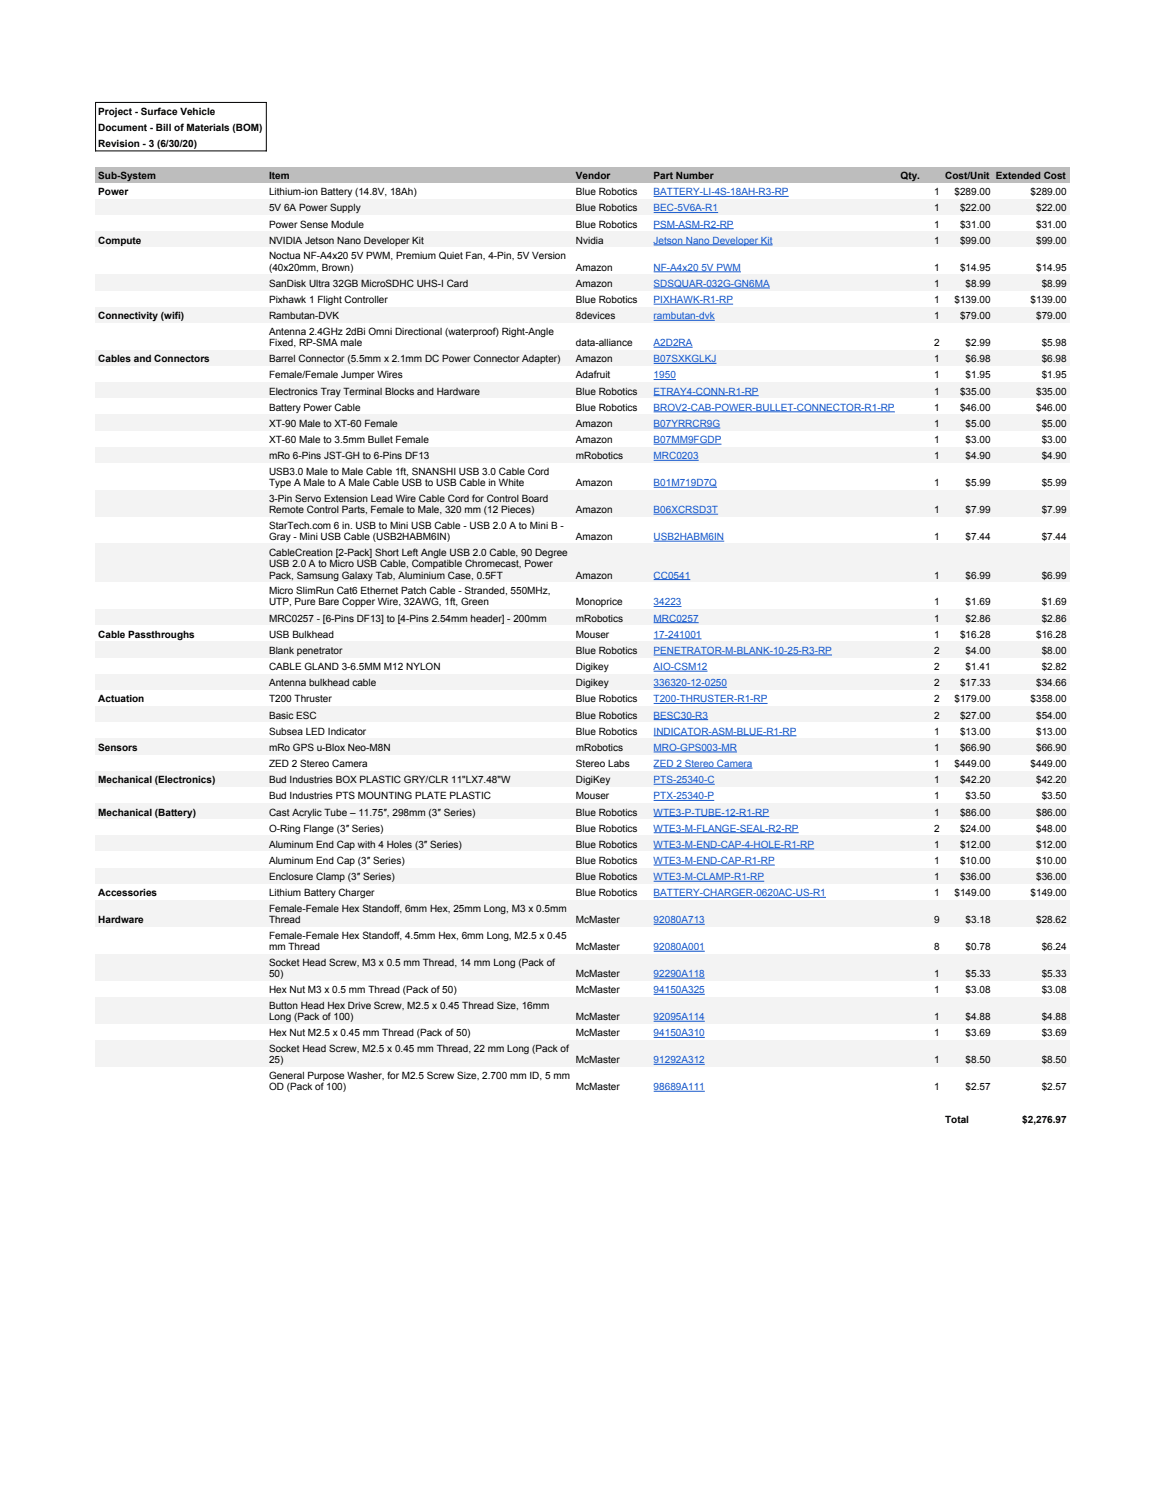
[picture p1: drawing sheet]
<svg xmlns="http://www.w3.org/2000/svg" width="216mm" height="279mm" viewBox="0 0 216 279" stroke-linecap="round" stroke-linejoin="round" font-family="sans-serif">
<defs><g id="words">
<g font-size="1.9">
<text x="18.2" y="21.2">Project - Surface Vehicle</text>
<text x="18.2" y="24.2">Document - Bill of Materials (BOM)</text>
<text x="18.2" y="27.2">Revision - 3 (6/30/20)</text>
<text x="18.2" y="33.2">Sub-System</text>
<text x="49.9" y="33.2">Item</text>
<text x="106.7" y="33.2">Vendor</text>
<text x="121.1" y="33.2">Part Number</text>
<text x="166.9" y="33.2">Qty.</text>
<text x="175.2" y="33.2">Cost/Unit Extended Cost</text>
<text x="18.2" y="36.2">Power</text>
<text x="49.9" y="36.2">Lithium-ion Battery (14.8V, 18Ah)</text>
<text x="49.9" y="39.2">5V 6A Power Supply</text>
<text x="106.7" y="36.2">Blue Robotics</text>
<text x="106.7" y="39.2">Blue Robotics</text>
<text x="173.1" y="36.2">1</text>
<text x="173.1" y="39.2">1</text>
<text x="176.9" y="36.2">$289.00</text>
<text x="177.9" y="39.2">$22.00</text>
<text x="191" y="36.2">$289.00</text>
<text x="192" y="39.2">$22.00</text>
<text x="18.2" y="45.2">Compute</text>
<text x="49.9" y="42.2">Power Sense Module</text>
<text x="49.9" y="45.2">NVIDIA Jetson Nano Developer Kit</text>
<text x="106.7" y="42.2">Blue Robotics</text>
<text x="106.7" y="45.2">Nvidia</text>
<text x="173.1" y="42.2">1</text>
<text x="173.1" y="45.2">1</text>
<text x="177.9" y="42.2">$31.00</text>
<text x="177.9" y="45.2">$99.00</text>
<text x="192" y="42.2">$31.00</text>
<text x="192" y="45.2">$99.00</text>
<text x="49.9" y="48">Noctua NF-A4x20 5V PWM, Premium Quiet Fan, 4-Pin, 5V Version</text>
<text x="49.9" y="50.2">(40x20mm, Brown)</text>
<text x="49.9" y="53.2">SanDisk Ultra 32GB MicroSDHC UHS-I Card</text>
<text x="106.7" y="50.2">Amazon</text>
<text x="106.7" y="53.2">Amazon</text>
<text x="173.1" y="50.2">1</text>
<text x="173.1" y="53.2">1</text>
<text x="177.9" y="50.2">$14.95</text>
<text x="178.9" y="53.2">$8.99</text>
<text x="192" y="50.2">$14.95</text>
<text x="193.1" y="53.2">$8.99</text>
<text x="18.2" y="59.1">Connectivity (wifi)</text>
<text x="49.9" y="56.2">Pixhawk 1 Flight Controller</text>
<text x="49.9" y="59.1">Rambutan-DVK</text>
<text x="106.7" y="56.2">Blue Robotics</text>
<text x="106.7" y="59.1">8devices</text>
<text x="173.1" y="56.2">1</text>
<text x="173.1" y="59.1">1</text>
<text x="176.9" y="56.2">$139.00</text>
<text x="177.9" y="59.1">$79.00</text>
<text x="191" y="56.2">$139.00</text>
<text x="192" y="59.1">$79.00</text>
<text x="49.9" y="62">Antenna 2.4GHz 2dBi Omni Directional (waterproof) Right-Angle</text>
<text x="49.9" y="64.1">Fixed, RP-SMA male</text>
<text x="106.7" y="64.1">data-alliance</text>
<text x="173.1" y="64.1">2</text>
<text x="178.9" y="64.1">$2.99</text>
<text x="193.1" y="64.1">$5.98</text>
<text x="18.2" y="67.1">Cables and Connectors</text>
<text x="49.9" y="67.1">Barrel Connector (5.5mm x 2.1mm DC Power Connector Adapter)</text>
<text x="49.9" y="70.1">Female/Female Jumper Wires</text>
<text x="106.7" y="67.1">Amazon</text>
<text x="106.7" y="70.1">Adafruit</text>
<text x="173.1" y="67.1">1</text>
<text x="173.1" y="70.1">1</text>
<text x="178.9" y="67.1">$6.98</text>
<text x="178.9" y="70.1">$1.95</text>
<text x="193.1" y="67.1">$6.98</text>
<text x="193.1" y="70.1">$1.95</text>
<text x="49.9" y="73.1">Electronics Tray Terminal Blocks and Hardware</text>
<text x="49.9" y="76.1">Battery Power Cable</text>
<text x="106.7" y="73.1">Blue Robotics</text>
<text x="106.7" y="76.1">Blue Robotics</text>
<text x="173.1" y="73.1">1</text>
<text x="173.1" y="76.1">1</text>
<text x="177.9" y="73.1">$35.00</text>
<text x="177.9" y="76.1">$46.00</text>
<text x="192" y="73.1">$35.00</text>
<text x="192" y="76.1">$46.00</text>
<text x="49.9" y="79.1">XT-90 Male to XT-60 Female</text>
<text x="49.9" y="82.1">XT-60 Male to 3.5mm Bullet Female</text>
<text x="106.7" y="79.1">Amazon</text>
<text x="106.7" y="82.1">Amazon</text>
<text x="173.1" y="79.1">1</text>
<text x="173.1" y="82.1">1</text>
<text x="178.9" y="79.1">$5.00</text>
<text x="178.9" y="82.1">$3.00</text>
<text x="193.1" y="79.1">$5.00</text>
<text x="193.1" y="82.1">$3.00</text>
<text x="49.9" y="85.1">mRo 6-Pins JST-GH to 6-Pins DF13</text>
<text x="49.9" y="87.9">USB3.0 Male to Male Cable 1ft, SNANSHI USB 3.0 Cable Cord</text>
<text x="106.7" y="85.1">mRobotics</text>
<text x="173.1" y="85.1">1</text>
<text x="178.9" y="85.1">$4.90</text>
<text x="193.1" y="85.1">$4.90</text>
<text x="49.9" y="90.1">Type A Male to A Male Cable USB to USB Cable in White</text>
<text x="49.9" y="92.9">3-Pin Servo Extension Lead Wire Cable Cord for Control Board</text>
<text x="49.9" y="95.1">Remote Control Parts, Female to Male, 320 mm (12 Pieces)</text>
<text x="106.7" y="90.1">Amazon</text>
<text x="106.7" y="95.1">Amazon</text>
<text x="173.1" y="90.1">1</text>
<text x="173.1" y="95.1">1</text>
<text x="178.9" y="90.1">$5.99</text>
<text x="178.9" y="95.1">$7.99</text>
<text x="193.1" y="90.1">$5.99</text>
<text x="193.1" y="95.1">$7.99</text>
<text x="49.9" y="97.9">StarTech.com 6 in. USB to Mini USB Cable - USB 2.0 A to Mini B -</text>
<text x="49.9" y="100.1">Gray - Mini USB Cable (USB2HABM6IN)</text>
<text x="106.7" y="100.1">Amazon</text>
<text x="173.1" y="100.1">1</text>
<text x="178.9" y="100.1">$7.44</text>
<text x="193.1" y="100.1">$7.44</text>
<text x="49.9" y="102.9">CableCreation [2-Pack] Short Left Angle USB 2.0 Cable, 90 Degree</text>
<text x="49.9" y="105.1">USB 2.0 A to Micro USB Cable, Compatible Chromecast, Power</text>
<text x="49.9" y="107.2">Pack, Samsung Galaxy Tab, Aluminium Case, 0.5FT</text>
<text x="106.7" y="107.2">Amazon</text>
<text x="173.1" y="107.2">1</text>
<text x="178.9" y="107.2">$6.99</text>
<text x="193.1" y="107.2">$6.99</text>
<text x="49.9" y="110">Micro SlimRun Cat6 Ethernet Patch Cable - Stranded, 550MHz,</text>
<text x="49.9" y="112.2">UTP, Pure Bare Copper Wire, 32AWG, 1ft, Green</text>
<text x="106.7" y="112.2">Monoprice</text>
<text x="173.1" y="112.2">1</text>
<text x="178.9" y="112.2">$1.69</text>
<text x="193.1" y="112.2">$1.69</text>
<text x="18.2" y="118.2">Cable Passthroughs</text>
<text x="49.9" y="115.2">MRC0257 - [6-Pins DF13] to [4-Pins 2.54mm header] - 200mm</text>
<text x="49.9" y="118.2">USB Bulkhead</text>
<text x="106.7" y="115.2">mRobotics</text>
<text x="106.7" y="118.2">Mouser</text>
<text x="173.1" y="115.2">1</text>
<text x="173.1" y="118.2">1</text>
<text x="177.9" y="118.2">$16.28</text>
<text x="178.9" y="115.2">$2.86</text>
<text x="192" y="118.2">$16.28</text>
<text x="193.1" y="115.2">$2.86</text>
<text x="49.9" y="121.2">Blank penetrator</text>
<text x="49.9" y="124.2">CABLE GLAND 3-6.5MM M12 NYLON</text>
<text x="106.7" y="121.2">Blue Robotics</text>
<text x="106.7" y="124.2">Digikey</text>
<text x="173.1" y="121.2">2</text>
<text x="173.1" y="124.2">2</text>
<text x="178.9" y="121.2">$4.00</text>
<text x="178.9" y="124.2">$1.41</text>
<text x="193.1" y="121.2">$8.00</text>
<text x="193.1" y="124.2">$2.82</text>
<text x="18.2" y="130.1">Actuation</text>
<text x="49.9" y="127.1">Antenna bulkhead cable</text>
<text x="49.9" y="130.1">T200 Thruster</text>
<text x="106.7" y="127.1">Digikey</text>
<text x="106.7" y="130.1">Blue Robotics</text>
<text x="173.1" y="127.1">2</text>
<text x="173.1" y="130.1">2</text>
<text x="176.9" y="130.1">$179.00</text>
<text x="177.9" y="127.1">$17.33</text>
<text x="191" y="130.1">$358.00</text>
<text x="192" y="127.1">$34.66</text>
<text x="49.9" y="133.1">Basic ESC</text>
<text x="49.9" y="136.1">Subsea LED Indicator</text>
<text x="106.7" y="133.1">Blue Robotics</text>
<text x="106.7" y="136.1">Blue Robotics</text>
<text x="173.1" y="133.1">2</text>
<text x="173.1" y="136.1">1</text>
<text x="177.9" y="133.1">$27.00</text>
<text x="177.9" y="136.1">$13.00</text>
<text x="192" y="133.1">$54.00</text>
<text x="192" y="136.1">$13.00</text>
<text x="18.2" y="139.1">Sensors</text>
<text x="49.9" y="139.1">mRo GPS u-Blox Neo-M8N</text>
<text x="49.9" y="142.1">ZED 2 Stereo Camera</text>
<text x="106.7" y="139.1">mRobotics</text>
<text x="106.7" y="142.1">Stereo Labs</text>
<text x="173.1" y="139.1">1</text>
<text x="173.1" y="142.1">1</text>
<text x="176.9" y="142.1">$449.00</text>
<text x="177.9" y="139.1">$66.90</text>
<text x="191" y="142.1">$449.00</text>
<text x="192" y="139.1">$66.90</text>
<text x="18.2" y="145.1">Mechanical (Electronics)</text>
<text x="49.9" y="145.1">Bud Industries BOX PLASTIC GRY/CLR 11&quot;LX7.48&quot;W</text>
<text x="49.9" y="148.1">Bud Industries PTS MOUNTING PLATE PLASTIC</text>
<text x="106.7" y="145.1">DigiKey</text>
<text x="106.7" y="148.1">Mouser</text>
<text x="173.1" y="145.1">1</text>
<text x="173.1" y="148.1">1</text>
<text x="177.9" y="145.1">$42.20</text>
<text x="178.9" y="148.1">$3.50</text>
<text x="192" y="145.1">$42.20</text>
<text x="193.1" y="148.1">$3.50</text>
<text x="18.2" y="151.1">Mechanical (Battery)</text>
<text x="49.9" y="151.1">Cast Acrylic Tube – 11.75″, 298mm (3″ Series)</text>
<text x="49.9" y="154.1">O-Ring Flange (3″ Series)</text>
<text x="106.7" y="151.1">Blue Robotics</text>
<text x="106.7" y="154.1">Blue Robotics</text>
<text x="173.1" y="151.1">1</text>
<text x="173.1" y="154.1">2</text>
<text x="177.9" y="151.1">$86.00</text>
<text x="177.9" y="154.1">$24.00</text>
<text x="192" y="151.1">$86.00</text>
<text x="192" y="154.1">$48.00</text>
<text x="49.9" y="157.1">Aluminum End Cap with 4 Holes (3″ Series)</text>
<text x="49.9" y="160.1">Aluminum End Cap (3″ Series)</text>
<text x="106.7" y="157.1">Blue Robotics</text>
<text x="106.7" y="160.1">Blue Robotics</text>
<text x="173.1" y="157.1">1</text>
<text x="173.1" y="160.1">1</text>
<text x="177.9" y="157.1">$12.00</text>
<text x="177.9" y="160.1">$10.00</text>
<text x="192" y="157.1">$12.00</text>
<text x="192" y="160.1">$10.00</text>
<text x="18.2" y="166.1">Accessories</text>
<text x="49.9" y="163.1">Enclosure Clamp (3″ Series)</text>
<text x="49.9" y="166.1">Lithium Battery Charger</text>
<text x="106.7" y="163.1">Blue Robotics</text>
<text x="106.7" y="166.1">Blue Robotics</text>
<text x="173.1" y="163.1">1</text>
<text x="173.1" y="166.1">1</text>
<text x="176.9" y="166.1">$149.00</text>
<text x="177.9" y="163.1">$36.00</text>
<text x="191" y="166.1">$149.00</text>
<text x="192" y="163.1">$36.00</text>
<text x="18.2" y="171.1">Hardware</text>
<text x="49.9" y="168.9">Female-Female Hex Standoff, 6mm Hex, 25mm Long, M3 x 0.5mm</text>
<text x="49.9" y="171.1">Thread</text>
<text x="49.9" y="173.9">Female-Female Hex Standoff, 4.5mm Hex, 6mm Long, M2.5 x 0.45</text>
<text x="106.7" y="171.1">McMaster</text>
<text x="173.1" y="171.1">9</text>
<text x="178.9" y="171.1">$3.18</text>
<text x="192" y="171.1">$28.62</text>
<text x="49.9" y="176">mm Thread</text>
<text x="49.9" y="178.9">Socket Head Screw, M3 x 0.5 mm Thread, 14 mm Long (Pack of</text>
<text x="106.7" y="176">McMaster</text>
<text x="173.1" y="176">8</text>
<text x="178.9" y="176">$0.78</text>
<text x="193.1" y="176">$6.24</text>
<text x="49.9" y="181">50)</text>
<text x="49.9" y="184">Hex Nut M3 x 0.5 mm Thread (Pack of 50)</text>
<text x="106.7" y="181">McMaster</text>
<text x="106.7" y="184">McMaster</text>
<text x="173.1" y="181">1</text>
<text x="173.1" y="184">1</text>
<text x="178.9" y="181">$5.33</text>
<text x="178.9" y="184">$3.08</text>
<text x="193.1" y="181">$5.33</text>
<text x="193.1" y="184">$3.08</text>
<text x="49.9" y="186.9">Button Head Hex Drive Screw, M2.5 x 0.45 Thread Size, 16mm</text>
<text x="49.9" y="189">Long (Pack of 100)</text>
<text x="106.7" y="189">McMaster</text>
<text x="173.1" y="189">1</text>
<text x="178.9" y="189">$4.88</text>
<text x="193.1" y="189">$4.88</text>
<text x="49.9" y="192">Hex Nut M2.5 x 0.45 mm Thread (Pack of 50)</text>
<text x="49.9" y="194.9">Socket Head Screw, M2.5 x 0.45 mm Thread, 22 mm Long (Pack of</text>
<text x="49.9" y="197">25)</text>
<text x="106.7" y="192">McMaster</text>
<text x="106.7" y="197">McMaster</text>
<text x="173.1" y="192">1</text>
<text x="173.1" y="197">1</text>
<text x="178.9" y="192">$3.69</text>
<text x="178.9" y="197">$8.50</text>
<text x="193.1" y="192">$3.69</text>
<text x="193.1" y="197">$8.50</text>
<text x="49.9" y="199.9">General Purpose Washer, for M2.5 Screw Size, 2.700 mm ID, 5 mm</text>
<text x="49.9" y="202">OD (Pack of 100)</text>
<text x="106.7" y="202">McMaster</text>
<text x="173.1" y="202">1</text>
<text x="178.9" y="202">$2.57</text>
<text x="193.1" y="202">$2.57</text>
<text x="175.2" y="208">Total</text>
<text x="189.4" y="208">$2,276.97</text>
</g>
<g font-size="1.9" fill="#15c">
<text x="121.1" y="36.2">BATTERY-LI-4S-18AH-R3-RP</text>
<text x="121.1" y="39.2">BEC-5V6A-R1</text>
<text x="121.1" y="42.2">PSM-ASM-R2-RP</text>
<text x="121.1" y="45.2">Jetson Nano Developer Kit</text>
<text x="121.1" y="50.2">NF-A4x20 5V PWM</text>
<text x="121.1" y="53.2">SDSQUAR-032G-GN6MA</text>
<text x="121.1" y="56.2">PIXHAWK-R1-RP</text>
<text x="121.1" y="59.1">rambutan-dvk</text>
<text x="121.1" y="64.1">A2D2RA</text>
<text x="121.1" y="67.1">B07SXKGLKJ</text>
<text x="121.1" y="70.1">1950</text>
<text x="121.1" y="73.1">ETRAY4-CONN-R1-RP</text>
<text x="121.1" y="76.1">BROV2-CAB-POWER-BULLET-CONNECTOR-R1-RP</text>
<text x="121.1" y="79.1">B07YRRCR9G</text>
<text x="121.1" y="82.1">B07MM9FGDP</text>
<text x="121.1" y="85.1">MRC0203</text>
<text x="121.1" y="90.1">B01M719D7Q</text>
<text x="121.1" y="95.1">B06XCRSD3T</text>
<text x="121.1" y="100.1">USB2HABM6IN</text>
<text x="121.1" y="107.2">CC0541</text>
<text x="121.1" y="112.2">34223</text>
<text x="121.1" y="115.2">MRC0257</text>
<text x="121.1" y="118.2">17-241001</text>
<text x="121.1" y="121.2">PENETRATOR-M-BLANK-10-25-R3-RP</text>
<text x="121.1" y="124.2">AIO-CSM12</text>
<text x="121.1" y="127.1">336320-12-0250</text>
<text x="121.1" y="130.1">T200-THRUSTER-R1-RP</text>
<text x="121.1" y="133.1">BESC30-R3</text>
<text x="121.1" y="136.1">INDICATOR-ASM-BLUE-R1-RP</text>
<text x="121.1" y="139.1">MRO-GPS003-MR</text>
<text x="121.1" y="142.1">ZED 2 Stereo Camera</text>
<text x="121.1" y="145.1">PTS-25340-C</text>
<text x="121.1" y="148.1">PTX-25340-P</text>
<text x="121.1" y="151.1">WTE3-P-TUBE-12-R1-RP</text>
<text x="121.1" y="154.1">WTE3-M-FLANGE-SEAL-R2-RP</text>
<text x="121.1" y="157.1">WTE3-M-END-CAP-4-HOLE-R1-RP</text>
<text x="121.1" y="160.1">WTE3-M-END-CAP-R1-RP</text>
<text x="121.1" y="163.1">WTE3-M-CLAMP-R1-RP</text>
<text x="121.1" y="166.1">BATTERY-CHARGER-0620AC-US-R1</text>
<text x="121.1" y="171.1">92080A713</text>
<text x="121.1" y="176">92080A001</text>
<text x="121.1" y="181">92290A118</text>
<text x="121.1" y="184">94150A325</text>
<text x="121.1" y="189">92095A114</text>
<text x="121.1" y="192">94150A310</text>
<text x="121.1" y="197">91292A312</text>
<text x="121.1" y="202">98689A111</text>
</g>
</g></defs>
<path d="M17.6 30.9h180.7v3.1h-180.7z" fill="#bdbdbd"/>
<path d="M17.6 33.9h180.7v3.1h-180.7z" fill="#fff"/>
<path d="M17.6 36.9h180.7v3.1h-180.7z" fill="#f3f3f3"/>
<path d="M17.6 39.9h180.7v3.1h-180.7z" fill="#fff"/>
<path d="M17.6 42.9h180.7v3.1h-180.7z" fill="#f3f3f3"/>
<path d="M17.6 45.9h180.7v5.1h-180.7z" fill="#fff"/>
<path d="M17.6 50.8h180.7v3.2h-180.7z" fill="#f3f3f3"/>
<path d="M17.6 53.8h180.7v3.2h-180.7z" fill="#fff"/>
<path d="M17.6 56.8h180.7v3.2h-180.7z" fill="#f3f3f3"/>
<path d="M17.6 59.8h180.7v5.2h-180.7z" fill="#fff"/>
<path d="M17.6 64.8h180.7v3.1h-180.7z" fill="#f3f3f3"/>
<path d="M17.6 67.8h180.7v3.1h-180.7z" fill="#fff"/>
<path d="M17.6 70.8h180.7v3.1h-180.7z" fill="#f3f3f3"/>
<path d="M17.6 73.8h180.7v3.1h-180.7z" fill="#fff"/>
<path d="M17.6 76.8h180.7v3.1h-180.7z" fill="#f3f3f3"/>
<path d="M17.6 79.8h180.7v3.1h-180.7z" fill="#fff"/>
<path d="M17.6 82.8h180.7v3.1h-180.7z" fill="#f3f3f3"/>
<path d="M17.6 85.8h180.7v5.1h-180.7z" fill="#fff"/>
<path d="M17.6 90.8h180.7v5.1h-180.7z" fill="#f3f3f3"/>
<path d="M17.6 95.7h180.7v5.2h-180.7z" fill="#fff"/>
<path d="M17.6 100.7h180.7v7.3h-180.7z" fill="#f3f3f3"/>
<path d="M17.6 107.9h180.7v5.1h-180.7z" fill="#fff"/>
<path d="M17.6 112.9h180.7v3.1h-180.7z" fill="#f3f3f3"/>
<path d="M17.6 115.8h180.7v3.2h-180.7z" fill="#fff"/>
<path d="M17.6 118.8h180.7v3.2h-180.7z" fill="#f3f3f3"/>
<path d="M17.6 121.8h180.7v3.2h-180.7z" fill="#fff"/>
<path d="M17.6 124.8h180.7v3.2h-180.7z" fill="#f3f3f3"/>
<path d="M17.6 127.8h180.7v3.2h-180.7z" fill="#fff"/>
<path d="M17.6 130.8h180.7v3.2h-180.7z" fill="#f3f3f3"/>
<path d="M17.6 133.8h180.7v3.1h-180.7z" fill="#fff"/>
<path d="M17.6 136.8h180.7v3.1h-180.7z" fill="#f3f3f3"/>
<path d="M17.6 139.8h180.7v3.1h-180.7z" fill="#fff"/>
<path d="M17.6 142.8h180.7v3.1h-180.7z" fill="#f3f3f3"/>
<path d="M17.6 145.8h180.7v3.1h-180.7z" fill="#fff"/>
<path d="M17.6 148.8h180.7v3.1h-180.7z" fill="#f3f3f3"/>
<path d="M17.6 151.8h180.7v3.1h-180.7z" fill="#fff"/>
<path d="M17.6 154.8h180.7v3.1h-180.7z" fill="#f3f3f3"/>
<path d="M17.6 157.8h180.7v3.1h-180.7z" fill="#fff"/>
<path d="M17.6 160.8h180.7v3.1h-180.7z" fill="#f3f3f3"/>
<path d="M17.6 163.7h180.7v3.2h-180.7z" fill="#fff"/>
<path d="M17.6 166.7h180.7v5.2h-180.7z" fill="#f3f3f3"/>
<path d="M17.6 171.7h180.7v5.2h-180.7z" fill="#fff"/>
<path d="M17.6 176.7h180.7v5.2h-180.7z" fill="#f3f3f3"/>
<path d="M17.6 181.7h180.7v3.1h-180.7z" fill="#fff"/>
<path d="M17.6 184.7h180.7v5.1h-180.7z" fill="#f3f3f3"/>
<path d="M17.6 189.7h180.7v3.1h-180.7z" fill="#fff"/>
<path d="M17.6 192.7h180.7v5.1h-180.7z" fill="#f3f3f3"/>
<path d="M17.6 197.7h180.7v5.1h-180.7z" fill="#fff"/>
<path d="M17.6 19h31.8M17.7 18.9v9.1M49.4 18.9v9.1M17.6 28h31.8" fill="none" stroke="#000" stroke-width=".19"/>
<g fill="none" stroke="#15c" stroke-width=".19">
<path d="M121.1 36.4h25.1M121.1 39.4h12M121.1 42.4h14.9M121.1 45.4h22.1M121.1 50.4h16.2M121.1 53.4h21.6M121.1 56.3h14.8M121.1 59.3h11.4M121.1 64.3h7.2M121.1 67.3h11.7M121.1 70.3h4.2M121.1 73.3h19.5"/>
<path d="M121.1 76.3h44.7M121.1 79.3h12.4M121.1 82.3h12.6M121.1 85.3h8.4M121.1 90.3h11.8M121.1 95.3h12M121.1 100.3h13.1M121.1 107.4h6.8M121.1 112.4h5.2M121.1 115.4h8.4M121.1 118.4h8.9M121.1 121.4h33.1"/>
<path d="M121.1 124.3h10M121.1 127.3h13.6M121.1 130.3h21.1M121.1 133.3h10.1M121.1 136.3h26.5M121.1 139.3h15.5M121.1 142.3h18.4M121.1 145.3h11.4M121.1 148.3h11.3M121.1 151.3h21.5M121.1 154.3h26.9M121.1 157.3h29.8"/>
<path d="M121.1 160.3h22.5M121.1 163.3h20.5M121.1 166.3h32M121.1 171.3h9.5M121.1 176.2h9.5M121.1 181.2h9.5M121.1 184.2h9.5M121.1 189.2h9.5M121.1 192.2h9.5M121.1 197.2h9.5M121.1 202.2h9.5"/>
</g>
<use href="#words"/>
</svg>
